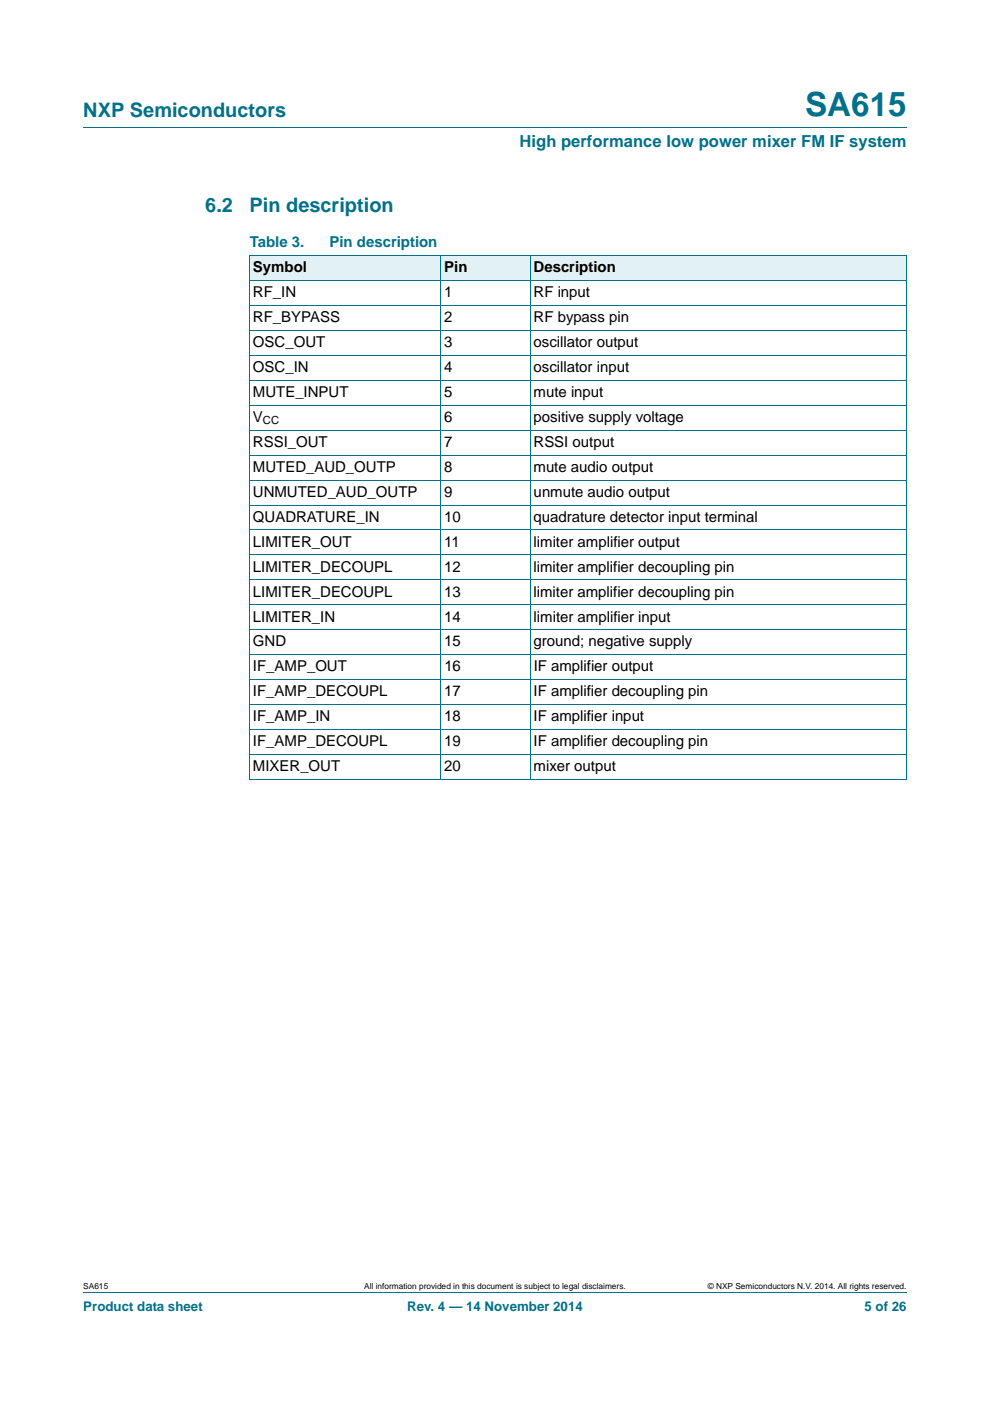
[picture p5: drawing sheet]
<svg xmlns="http://www.w3.org/2000/svg" width="210mm" height="297mm" viewBox="0 0 210 297" stroke-linecap="round" stroke-linejoin="round" font-family="sans-serif">
<defs><g id="words">
<text font-size="7" fill="#00718a" x="170.8" y="24.6">SA615</text>
<g font-size="4.2" fill="#00718a">
<text x="17.7" y="24.9">NXP Semiconductors</text>
<text x="43.5" y="45">6.2</text>
<text x="52.9" y="45">Pin description</text>
</g>
<text font-size="3.5" fill="#00718a" x="110.2" y="31.1">High performance low power mixer FM IF system</text>
<g font-size="3.2" fill="#00718a">
<text x="53" y="52.4">Table 3.</text>
<text x="69.9" y="52.4">Pin description</text>
</g>
<g font-size="3.2">
<text x="53.7" y="57.7">Symbol</text>
<text x="94.2" y="57.7">Pin</text>
<text x="113.2" y="57.7">Description</text>
<text x="53.7" y="63">RF_IN</text>
<text x="94.2" y="63">1</text>
<text x="113.2" y="63">RF input</text>
<text x="53.7" y="68.3">RF_BYPASS</text>
<text x="94.2" y="68.3">2</text>
<text x="113.2" y="68.3">RF bypass pin</text>
<text x="53.7" y="73.6">OSC_OUT</text>
<text x="94.2" y="73.6">3</text>
<text x="113.2" y="73.6">oscillator output</text>
<text x="53.7" y="78.8">OSC_IN</text>
<text x="94.2" y="78.8">4</text>
<text x="113.2" y="78.8">oscillator input</text>
<text x="53.7" y="84.1">MUTE_INPUT</text>
<text x="53.7" y="89.4">V</text>
<text x="94.2" y="89.4">6</text>
<text x="94.2" y="84.1">5</text>
<text x="113.2" y="89.4">positive supply voltage</text>
<text x="113.2" y="84.1">mute input</text>
<text x="53.7" y="94.7">RSSI_OUT</text>
<text x="94.2" y="94.7">7</text>
<text x="113.2" y="94.7">RSSI output</text>
<text x="53.7" y="100">MUTED_AUD_OUTP</text>
<text x="94.2" y="100">8</text>
<text x="113.2" y="100">mute audio output</text>
<text x="53.7" y="105.3">UNMUTED_AUD_OUTP</text>
<text x="94.2" y="105.3">9</text>
<text x="113.2" y="105.3">unmute audio output</text>
<text x="53.7" y="110.6">QUADRATURE_IN</text>
<text x="94.2" y="110.6">10</text>
<text x="113.2" y="110.6">quadrature detector input terminal</text>
<text x="53.7" y="115.9">LIMITER_OUT</text>
<text x="94.2" y="115.9">11</text>
<text x="113.2" y="115.9">limiter amplifier output</text>
<text x="53.7" y="121.2">LIMITER_DECOUPL</text>
<text x="94.2" y="121.2">12</text>
<text x="113.2" y="121.2">limiter amplifier decoupling pin</text>
<text x="53.7" y="126.5">LIMITER_DECOUPL</text>
<text x="53.7" y="131.8">LIMITER_IN</text>
<text x="94.2" y="126.5">13</text>
<text x="94.2" y="131.8">14</text>
<text x="113.2" y="126.5">limiter amplifier decoupling pin</text>
<text x="113.2" y="131.8">limiter amplifier input</text>
<text x="53.7" y="137.1">GND</text>
<text x="94.2" y="137.1">15</text>
<text x="113.2" y="137.1">ground; negative supply</text>
<text x="53.7" y="142.4">IF_AMP_OUT</text>
<text x="94.2" y="142.4">16</text>
<text x="113.2" y="142.4">IF amplifier output</text>
<text x="53.7" y="147.6">IF_AMP_DECOUPL</text>
<text x="94.2" y="147.6">17</text>
<text x="113.2" y="147.6">IF amplifier decoupling pin</text>
<text x="53.7" y="152.9">IF_AMP_IN</text>
<text x="94.2" y="152.9">18</text>
<text x="113.2" y="152.9">IF amplifier input</text>
<text x="53.7" y="158.2">IF_AMP_DECOUPL</text>
<text x="94.2" y="158.2">19</text>
<text x="113.2" y="158.2">IF amplifier decoupling pin</text>
<text x="53.7" y="163.5">MIXER_OUT</text>
<text x="94.2" y="163.5">20</text>
<text x="113.2" y="163.5">mixer output</text>
</g>
<g font-size="2.8" fill="#00718a">
<text x="17.7" y="277.9">Product data sheet</text>
<text x="86.4" y="277.9">Rev. 4 — 14 November 2014</text>
<text x="183.4" y="277.9">5 of 26</text>
</g>
<text font-size="2.4" x="55.8" y="90">CC</text>
<g font-size="1.8">
<text x="17.7" y="273.3">SA615</text>
<text x="77.3" y="273.3">All information provided in this document is subject to legal disclaimers.</text>
<text x="150.1" y="273.3">© NXP Semiconductors N.V. 2014. All rights reserved.</text>
</g>
</g></defs>
<path d="M17.7 27h174.6M17.7 273.9h174.6" fill="none" stroke="#00718a" stroke-width=".21"/>
<g fill="#e2f1f4">
<path d="M53 54.1h40.5v5.3h-40.5z"/>
<path d="M93.5 54.1h19v5.3h-19z"/>
<path d="M112.5 54.1h79.8v5.3h-79.8z"/>
</g>
<g fill="none" stroke="#00718a" stroke-width=".21">
<path d="M52.9 54.2h139.4M52.9 59.4h139.4M53 54.2v111M93.5 54.1v111.2M112.5 54.1v111.2M192.3 54.2v111M52.9 64.7h139.4M52.9 70h139.4M52.9 75.3h139.4M52.9 80.6h139.4M52.9 85.9h139.4M52.9 91.2h139.4"/>
<path d="M52.9 96.5h139.4M52.9 101.8h139.4M52.9 107.1h139.4M52.9 112.4h139.4M52.9 117.7h139.4M52.9 122.9h139.4M52.9 128.2h139.4M52.9 133.5h139.4M52.9 138.8h139.4M52.9 144.1h139.4M52.9 149.4h139.4M52.9 154.7h139.4"/>
<path d="M52.9 160h139.4M52.9 165.3h139.4"/>
</g>
<use href="#words"/>
</svg>
